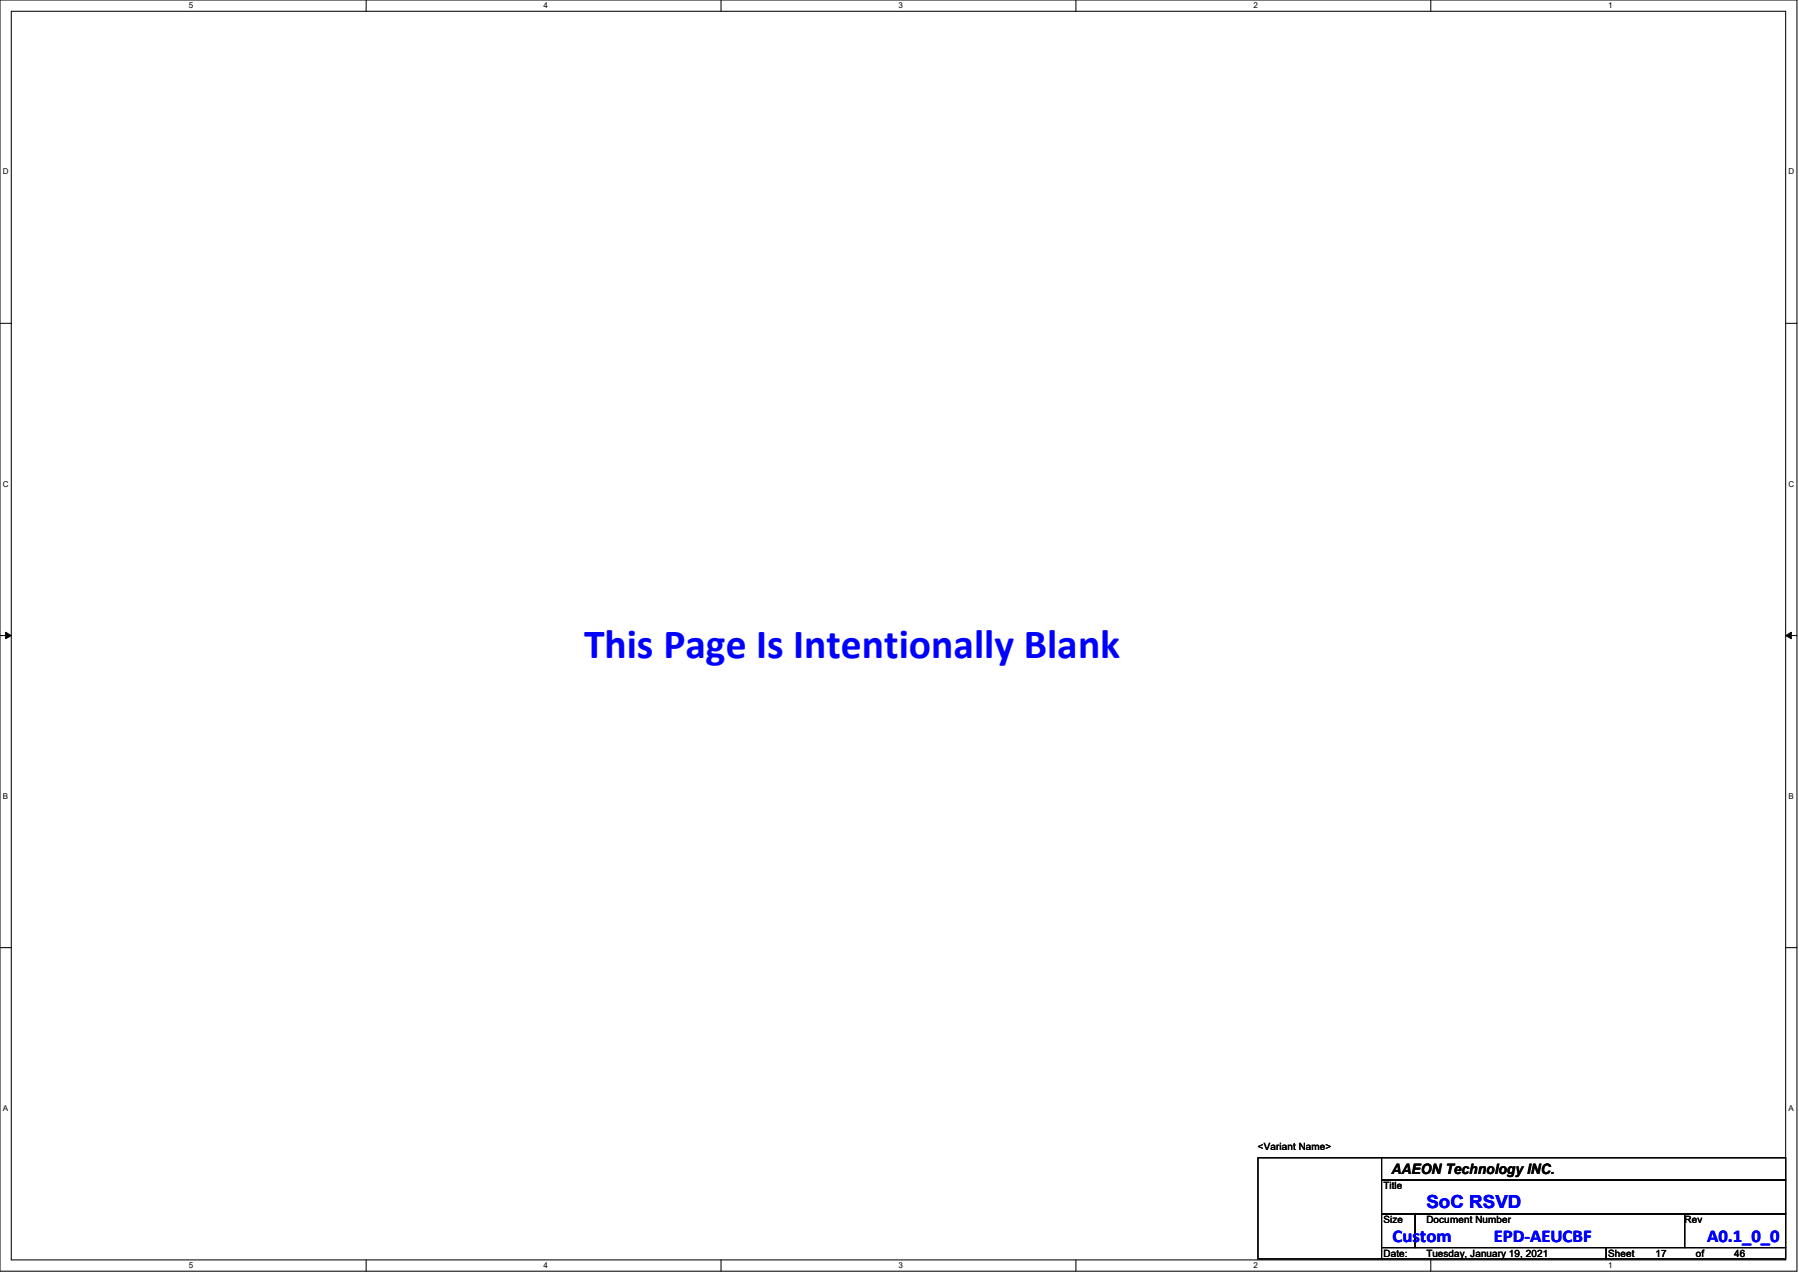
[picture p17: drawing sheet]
<svg xmlns="http://www.w3.org/2000/svg" width="297mm" height="210mm" viewBox="0 0 297 210" stroke-linecap="round" stroke-linejoin="round" font-family="sans-serif">
<defs><g id="words">
<text font-size="6.9" fill="#00f" x="96.4" y="108.5">This Page Is Intentionally Blank</text>
<g font-size="3" fill="#00f">
<text x="235.5" y="199.3">SoC RSVD</text>
<text x="229.9" y="204.9">Custom</text>
<text x="246.6" y="204.9">EPD-AEUCBF</text>
<text x="281.9" y="204.9">A0.1_0_0</text>
</g>
<text font-size="2.4" x="229.7" y="193.8">AAEON Technology INC.</text>
<g font-size="1.7">
<text x="207.7" y="189.7">&lt;Variant Name&gt;</text>
<text x="228.4" y="196.2">Title</text>
<text x="228.4" y="201.8">Size</text>
<text x="235.5" y="201.8">Document Number</text>
<text x="278.1" y="201.8">Rev</text>
<text x="228.4" y="207.3">Date:</text>
<text x="235.5" y="207.3">Tuesday, January 19, 2021</text>
<text x="265.5" y="207.3">Sheet</text>
<text x="273.3" y="207.3">17</text>
<text x="280" y="207.3">of</text>
<text x="286.3" y="207.3">46</text>
</g>
<g font-size="1.3">
<text x="31.2" y="1.4">5</text>
<text x="89.7" y="1.4">4</text>
<text x="148.3" y="1.4">3</text>
<text x="206.9" y="1.4">2</text>
<text x="265.5" y="1.4">1</text>
<text x=".5" y="28.8">D</text>
<text x="295.3" y="28.8">D</text>
<text x=".5" y="80.3">C</text>
<text x="295.3" y="80.3">C</text>
<text x=".5" y="131.8">B</text>
<text x="295.3" y="131.8">B</text>
<text x=".5" y="183.3">A</text>
<text x="295.3" y="183.3">A</text>
<text x="31.2" y="209.3">5</text>
<text x="89.7" y="209.3">4</text>
<text x="148.3" y="209.3">3</text>
<text x="206.9" y="209.3">2</text>
<text x="265.5" y="209.3">1</text>
</g>
</g></defs>
<path d="M0 0h296.7v209.7h-296.7zM1.9 1.9h292.9v206h-292.9z" fill="none" stroke="#000" stroke-width=".17"/>
<g fill="#fff">
<path d="M31.2 .2h.7v1.5h-.7z"/>
<path d="M31.2 208.1h.7v1.4h-.7z"/>
</g>
<path d="M60.5 0v1.9M60.5 207.9v1.8" fill="none" stroke="#000" stroke-width=".17"/>
<g fill="#fff">
<path d="M89.7 .2h.8v1.5h-.8z"/>
<path d="M89.7 208.1h.8v1.4h-.8z"/>
</g>
<path d="M119 0v1.9M119 207.9v1.8" fill="none" stroke="#000" stroke-width=".17"/>
<g fill="#fff">
<path d="M148.3 .2h.8v1.5h-.8z"/>
<path d="M148.3 208.1h.8v1.4h-.8z"/>
</g>
<path d="M177.6 0v1.9M177.6 207.9v1.8" fill="none" stroke="#000" stroke-width=".17"/>
<g fill="#fff">
<path d="M206.9 .2h.7v1.5h-.7z"/>
<path d="M206.9 208.1h.7v1.4h-.7z"/>
</g>
<path d="M236.2 0v1.9M236.2 207.9v1.8" fill="none" stroke="#000" stroke-width=".17"/>
<g fill="#fff">
<path d="M265.5 .2h.7v1.5h-.7z"/>
<path d="M265.5 208.1h.7v1.4h-.7z"/>
<path d="M.5 27.6h.9v1.5h-.9z"/>
<path d="M295.3 27.6h.9v1.5h-.9z"/>
<path d="M.5 79.1h.9v1.5h-.9z"/>
<path d="M295.3 79.1h.9v1.5h-.9z"/>
</g>
<path d="M0 53.3h1.9M294.8 53.3h1.9" fill="none" stroke="#000" stroke-width=".17"/>
<g fill="#fff">
<path d="M.5 130.6h.8v1.5h-.8z"/>
<path d="M295.3 130.6h.8v1.5h-.8z"/>
</g>
<path d="M0 104.9h1.9M294.8 104.9h1.9" fill="none" stroke="#000" stroke-width=".17"/>
<path d="M.9 104.3l1 .6-1 .5zM294.8 104.9l.9-.6v1.1z" fill="#000" stroke="#000" stroke-width=".17"/>
<g fill="#fff">
<path d="M.5 182.1h.8v1.5h-.8z"/>
<path d="M295.3 182.1h.8v1.5h-.8z"/>
</g>
<path d="M0 156.3h1.9M294.8 156.3h1.9M207.7 191h20.4v16.7h-20.4zM228.1 191h66.7v3.7h-66.7zM228.1 194.7h66.7v5.6h-66.7zM228.1 200.3h5.5v5.5h-5.5zM228.1 205.8h37.1v1.9h-37.1zM233.6 200.3h44.5v5.5h-44.5zM265.2 205.8h29.6v1.9h-29.6zM278.1 200.3h16.7v5.5h-16.7z" fill="none" stroke="#000" stroke-width=".17"/>
<use href="#words"/>
</svg>
